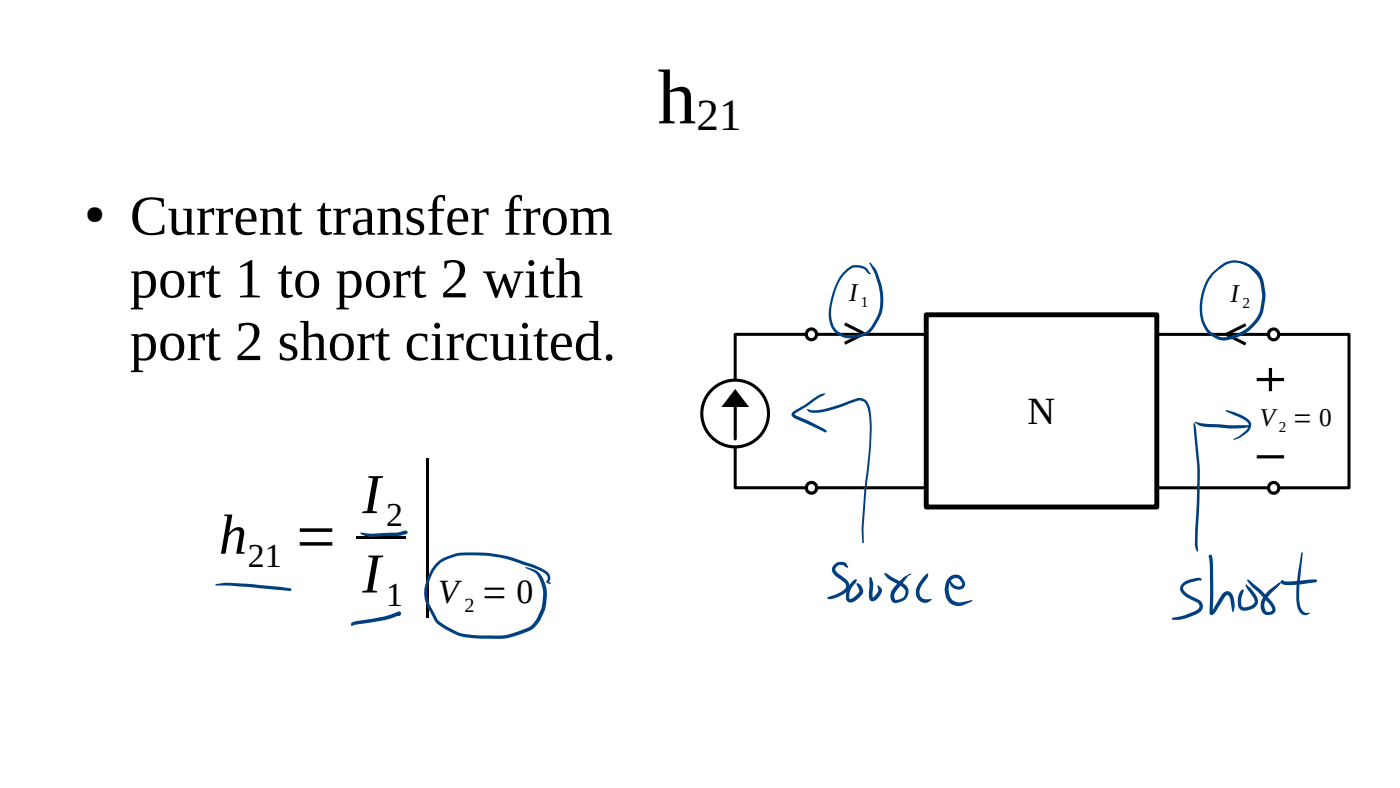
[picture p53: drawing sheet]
<svg xmlns="http://www.w3.org/2000/svg" width="280mm" height="158mm" viewBox="0 0 280 158" stroke-linecap="round" stroke-linejoin="round" font-family="sans-serif">
<defs><g id="words">
<text font-size="31.7" x="83.2" y="116.7">|</text>
<text font-size="15.5" x="131.5" y="24.7">h</text>
<g font-size="11.3">
<text x="26" y="46.9">Current transfer from</text>
<text x="26" y="59.4">port 1 to port 2 with</text>
<text x="26" y="72">port 2 short circuited.</text>
<text x="72.5" y="102.6">I</text>
<text x="43.8" y="110.7">h</text>
<text x="58.7" y="110.7">=</text>
<text x="72.5" y="118.4">I</text>
</g>
<text font-size="9" x="139.3" y="25.9">21</text>
<text font-size="7.7" x="205.5" y="84.7">N</text>
<g font-size="6.8">
<text x="77.2" y="105.2">2</text>
<text x="49.6" y="113.3">21</text>
<text x="77.2" y="121.1">1</text>
<text x="87.6" y="120.5">V = 0</text>
</g>
<g font-size="5.1">
<text x="17" y="44.3">●</text>
<text x="169.8" y="60.1">I</text>
<text x="246.1" y="60.4">I</text>
<text x="251.9" y="85.1">V = 0</text>
</g>
<text font-size="4.1" x="92.9" y="122.3">2</text>
<g font-size="3.1">
<text x="172.2" y="61.4">1</text>
<text x="248.5" y="61.7">2</text>
<text x="255.8" y="86.4">2</text>
</g>
</g></defs>
<path d="M71.2 107.1h9.9v.6h-9.9z" fill-rule="evenodd" fill="#000"/>
<circle cx="162.3" cy="66.8" r="1.05" fill="#fff"/>
<circle cx="162.3" cy="66.8" r="1.05" fill="none" stroke="#000" stroke-width=".64" stroke-linecap="butt"/>
<circle cx="162.3" cy="97.5" r="1.05" fill="#fff"/>
<circle cx="162.3" cy="97.5" r="1.05" fill="none" stroke="#000" stroke-width=".64" stroke-linecap="butt"/>
<circle cx="254.7" cy="66.8" r="1.05" fill="#fff"/>
<circle cx="254.7" cy="66.8" r="1.05" fill="none" stroke="#000" stroke-width=".64" stroke-linecap="butt"/>
<circle cx="254.7" cy="97.5" r="1.05" fill="#fff"/>
<circle cx="254.7" cy="97.5" r="1.05" fill="none" stroke="#000" stroke-width=".64" stroke-linecap="butt"/>
<path d="M249.1 64.9l-3.8 1.9 3.8 2" fill="none" stroke="#000" stroke-width=".62" stroke-linecap="butt"/>
<path d="M163.3 66.8h90.4M163.3 97.5h90.4" fill="none" stroke="#000" stroke-width=".61" stroke-linecap="butt"/>
<path d="M185.2 62.9h46.2v38.4h-46.2z" fill-rule="evenodd" fill="#fff"/>
<path d="M185.2 62.9h46.2v38.4h-46.2z" fill="none" stroke="#000" stroke-width=".98" stroke-linecap="butt"/>
<path d="M161.3 66.8h-14.3v9.2M255.7 66.8h14.1v30.7h-14.1M147 89.3v8.2h14.3" fill="none" stroke="#000" stroke-width=".61" stroke-linecap="butt"/>
<path d="M169 64.7l3.8 2-3.8 1.9" fill="none" stroke="#000" stroke-width=".62" stroke-linecap="butt"/>
<circle cx="147" cy="82.7" r="6.7" fill="#fff"/>
<circle cx="147" cy="82.7" r="6.7" fill="none" stroke="#000" stroke-width=".62" stroke-linecap="butt"/>
<path d="M147 81v6.7" fill="none" stroke="#000" stroke-width=".62"/>
<path d="M147 77.8l2.8 3.5h-5.5z" fill="#000"/>
<path d="M250.9 80.6h15.5v6.4h-15.5z" fill-rule="evenodd" fill="#fff"/>
<path d="M251.3 75.9h5.5M254.1 73.5v4.7M251.4 91.3h5.4" fill="none" stroke="#000" stroke-width=".64" stroke-linecap="butt"/>
<g fill="#004080">
<path d="M43.2 116.8l2.1-.3 4.2 .2 6.5 .6 2.1 .3 .2 .2-.3 .3-2.1-.2a124.2 124.2 0 0 0-12.7-.9l-.2-.1z"/>
<path d="M72.1 106.5l2.2 .2 4.9-.2 2-.5 .2 .1 .1 .3-.1 .3a6.4 6.4 0 0 1-2.8 .5h-4.9l-1.5-.4z"/>
<path d="M70.3 124.5l1.2-.4 5.4-.9 2.8-1 .4 .1 .1 .3-.1 .2-.2 .1-.3-.1 .3 .2-2.8 .9-6.3 1-.4 .2-.2-.2z"/>
<path d="M79.6 122.4l.3-.1 .3 .2-.2 .6-.2 .1-.4-.4z"/>
<path d="M87.4 112.5a10.2 10.2 0 0 1 7.4-2.1 27.9 27.9 0 0 1 10.9 2.1l2.1 .8a3 3 0 0 1 2.2 2 .84 .84 0 0 1-.4 1v-.1l.6 .4-.2 .1-.5-.1a.54 .54 0 0 1 .1-.9 1.45 1.45 0 0 0-1.2-1.5l-2.9-1.1a26.5 26.5 0 0 0-9.7-2.1h-1a9.6 9.6 0 0 0-7.1 1.9 7.5 7.5 0 0 0-1.9 7.7l1.7 3.2a12.3 12.3 0 0 0 9.5 3.2h3.3a17.6 17.6 0 0 0 5.8-1.9 8.6 8.6 0 0 0 2.5-7.1 5.8 5.8 0 0 0-1.6-3.5l-2-1.1 .2-.1 1.3 .4a3.6 3.6 0 0 1 2.4 2.7 8.8 8.8 0 0 1-2.5 9.4 15.7 15.7 0 0 1-9.4 1.9 13.1 13.1 0 0 1-6.6-1.2l-1.7-1-1.3-.9-.5-.6-.7-1.5a7 7 0 0 1-.5-7.5l.6-1.2z"/>
<path d="M239 84.3l2 .4 4.9 .3 3.9-.1 .2 .2-.2 .2a19.3 19.3 0 0 1-6.8 .1l-2.9-.2-1.1-.7z"/>
<path d="M245.3 81.9l2.9 1a2.67 2.67 0 0 1 2 1.9 2.3 2.3 0 0 1-.9 1.8 6.4 6.4 0 0 1-2.5 1.3l-.1-.1 .1-.1a6.4 6.4 0 0 0 2.3-1.6l.4-.4a1.09 1.09 0 0 0-.6-1.8l-3.7-1.7-.1-.1z"/>
<path d="M238.7 84.7l.1-.2 .2 .2 .2 1 .7 7.5v6.5l-.2 4.7a20.5 20.5 0 0 0-.1 5.7l-.1 .2-.2-.1-.3-1.4 .5-14.5z"/>
<path d="M236.4 116.7a5.1 5.1 0 0 1 3.6-1.2l.4 .3-.2 .2h-.3a7.7 7.7 0 0 0-2.9 .9 .84 .84 0 0 0 .1 1.5l.7 .5 1.8 .9a1.49 1.49 0 0 1 1 1.2 1.49 1.49 0 0 1-.7 1.4 9.5 9.5 0 0 1-5.3 1.5l-.3-.2 .3-.2a12.5 12.5 0 0 0 4.9-1.7 .81 .81 0 0 0 .4-.8 .81 .81 0 0 0-.6-.6l-.7-.3a3.9 3.9 0 0 1-2.6-2.3l.1-.6z"/>
<path d="M241.9 110.9a.41 .41 0 0 1 .4 .1 .41 .41 0 0 1 .2 .4l.2 5.8-.2 5.3-.3-.2 2.1-3.4a1.17 1.17 0 0 1 1.1-.7 1.17 1.17 0 0 1 1.1 .6l.2 .5a3.6 3.6 0 0 1-.1 3.1l-.6-2.7-.2-.6-.3-.2-.5 .4-2 3.2a.55 .55 0 0 1-.5 .4 .55 .55 0 0 1-.6-.4l.1-5.3-.2-5.9 .2 .2 .2-.2-.4 .1z"/>
<path d="M249.1 116.9l.1-.1 .4 .4a4.2 4.2 0 0 1 1.5 1.7l.4 .6a1.79 1.79 0 0 1-1.7 2.4 1.52 1.52 0 0 1-1.7-.1 1.52 1.52 0 0 1-.5-1.6l.2-1.3a1.14 1.14 0 0 1 .9-1v.2a3.4 3.4 0 0 0-.2 3.2 2.02 2.02 0 0 0 2.4-1l-.2-.8-1.3-1.9z"/>
<path d="M249.5 115.9h.2l2.4 1.9 2.1 2.3a2.15 2.15 0 0 1 .8 2.1 1.61 1.61 0 0 1-2 .6 1.61 1.61 0 0 1-.9-1.9 3.9 3.9 0 0 1 1.5-2.7l2.5-1.9 .1 .2-.4 .6-1.4 1.3a4.1 4.1 0 0 0-1.5 2.4l.1 .9a.82 .82 0 0 0 .7 .6 .82 .82 0 0 0 .8-.4 1.95 1.95 0 0 0-.8-1.4l-1.9-2-1.5-1.3-.9-1.1z"/>
<path d="M260.3 110.5l.1-.1 .2 .1-.7 6.6-.1 2.5a3.4 3.4 0 0 0 1 2.7l.3 .2 .8-.1 .1 .2-.6 .3a1.65 1.65 0 0 1-1.9-1.7l-.2-1.4v-2.8z"/>
<path d="M256.2 116.1l.3-.2 .1 .4v-.2l1.3 .1 5.2-.4 .2 .1v.4a21 21 0 0 1-6.6 .5l-.5-.2z"/>
<path d="M161.3 81.7l.6 .2a5.4 5.4 0 0 0 3.2-.2l2.8-.8 3.6-1.3a2.19 2.19 0 0 1 2.5 2.2 36 36 0 0 1-.1 10.4l-.2 2.6a86.2 86.2 0 0 0-.9 13.5l-.2 .3-.2-.3-.1-2.6 .8-10a47.5 47.5 0 0 0 .6-13.1 2.59 2.59 0 0 0-1.3-2.5h-.8l-1.8 .6a16.8 16.8 0 0 1-7.5 1.8 .76 .76 0 0 1-.8-.5z"/>
<path d="M158.5 82.4l3.4-2.2a5.8 5.8 0 0 1 3-1.6l.1 .1-.2 .3-1.4 .7-4.5 3.1 5.7 2.8 .6 .4 .1 .4h-.3l-5.8-2.6a.9 .9 0 0 1-.8-1.2z"/>
<path d="M166.9 112.8a1.71 1.71 0 0 1 2.5 0l.3 .5-.1 .1-.2 .1-.6-.5a1 1 0 0 0-1.3 0 1 1 0 0 0-.2 1.3l1.5 1.2a1.72 1.72 0 0 1 1.1 1.5 1.72 1.72 0 0 1-.9 1.6l-.4 .2a5.3 5.3 0 0 1-2.9 .9l-.2-.2 .2-.2a7.8 7.8 0 0 0 3.4-1.7 .87 .87 0 0 0-.3-1.2l-1-.8a1.94 1.94 0 0 1-1.4-2.1z"/>
<path d="M170.5 116.3l.1-.2a.52 .52 0 0 1 .8-.2l-.1 .3a4.2 4.2 0 0 0-1.5 3.3l.2 .2a1.78 1.78 0 0 0 1.3-.8l.6-.7-.6-1.6a1.34 1.34 0 0 1 1.3 1.3l-.1 .7-.6 .8a2.02 2.02 0 0 1-2.2 .9l-.5-.5a4 4 0 0 1 1.3-3.5z"/>
<path d="M173.9 115.4h.4l.3 1.1-.1 3 .5-.4 .6-.9-.1-1.1 .1-.1 .8 .8a2.48 2.48 0 0 1-2 2.4 1.12 1.12 0 0 1-.6-1.5z"/>
<path d="M176.9 114.5h.2l1 .7a11.4 11.4 0 0 1 3.3 2 2.23 2.23 0 0 1-.4 2.6 2.23 2.23 0 0 1-2.5 .5 2 2 0 0 1-.1-2.3 6.7 6.7 0 0 1 3.1-3l.6-.4 .2 .2-.7 .4-2.5 3.2a1.37 1.37 0 0 0-.1 1.4v.1a1.51 1.51 0 0 0 1.7-.5 1.51 1.51 0 0 0 .1-1.7l-.8-.7-2.5-1.4-.6-.8z"/>
<path d="M184.9 115.1l.6-.5 .1 .1-.1 .7-1.1 1.5a1.76 1.76 0 0 0 .4 2.8h1.5l.1 .1a1.9 1.9 0 0 1-2.4 .3 1.9 1.9 0 0 1-.8-2.3l.6-1.2z"/>
<path d="M189.8 115.4a1.86 1.86 0 0 1 2-.5 1.86 1.86 0 0 1 1.2 1.6 1.24 1.24 0 0 1-.6 1.2 1.24 1.24 0 0 1-1.4 0l-.8-.6-.2-.9 .3 .1 .6 .7 .6 .2 .7-.1 .2-.5a1.3 1.3 0 0 0-1.4-1.1 1.3 1.3 0 0 0-1.2 1.4l-.1 .9a2.77 2.77 0 0 0 .8 2.2l.6 .3 .8 .1 2.5-.5 .1 .2-2 .9a2.66 2.66 0 0 1-3.5-2.3l-.1-.9 .2-1.1z"/>
<path d="M168.8 54.3l.3-.3a2.98 2.98 0 0 1 4.6 .1l.5 .6-.1 .1-.5-.1a2.7 2.7 0 0 0-4.2-.4 10.4 10.4 0 0 0-3 6.3 5.5 5.5 0 0 0 1.2 5.6 4.5 4.5 0 0 0 4.3 .6 3.4 3.4 0 0 0 2.6-1.8 8.7 8.7 0 0 0 1.2-7.8 14.7 14.7 0 0 0-1.8-4.6l.2-.1a7.6 7.6 0 0 1 2.2 4.5 9.9 9.9 0 0 1-2.4 9.5 5.6 5.6 0 0 1-7-.1 6.3 6.3 0 0 1-.9-5.9 12.4 12.4 0 0 1 2.8-6.2z"/>
<path d="M242.4 54.5l2.2-1.8a5.7 5.7 0 0 1 6.8 1.2l.6 .8 .3 .9a4.5 4.5 0 0 0-2.6-2.4 5 5 0 0 0-4.4-.4l-2.6 2a10.3 10.3 0 0 0-1.5 10.2 4.2 4.2 0 0 0 5.8 1.9 8.5 8.5 0 0 0 5-4.7 10.3 10.3 0 0 0-.1-6.3l-.9-1.3a7 7 0 0 0-3.2-2.3l.1-.1a7 7 0 0 1 4.5 3.2 8.2 8.2 0 0 1 .7 3.4v.5a8.6 8.6 0 0 1-.9 4 9.4 9.4 0 0 1-7.8 4.7 5.5 5.5 0 0 1-4.4-5.6 11.4 11.4 0 0 1 2.4-7.9z"/>
</g>
<use href="#words"/>
</svg>
